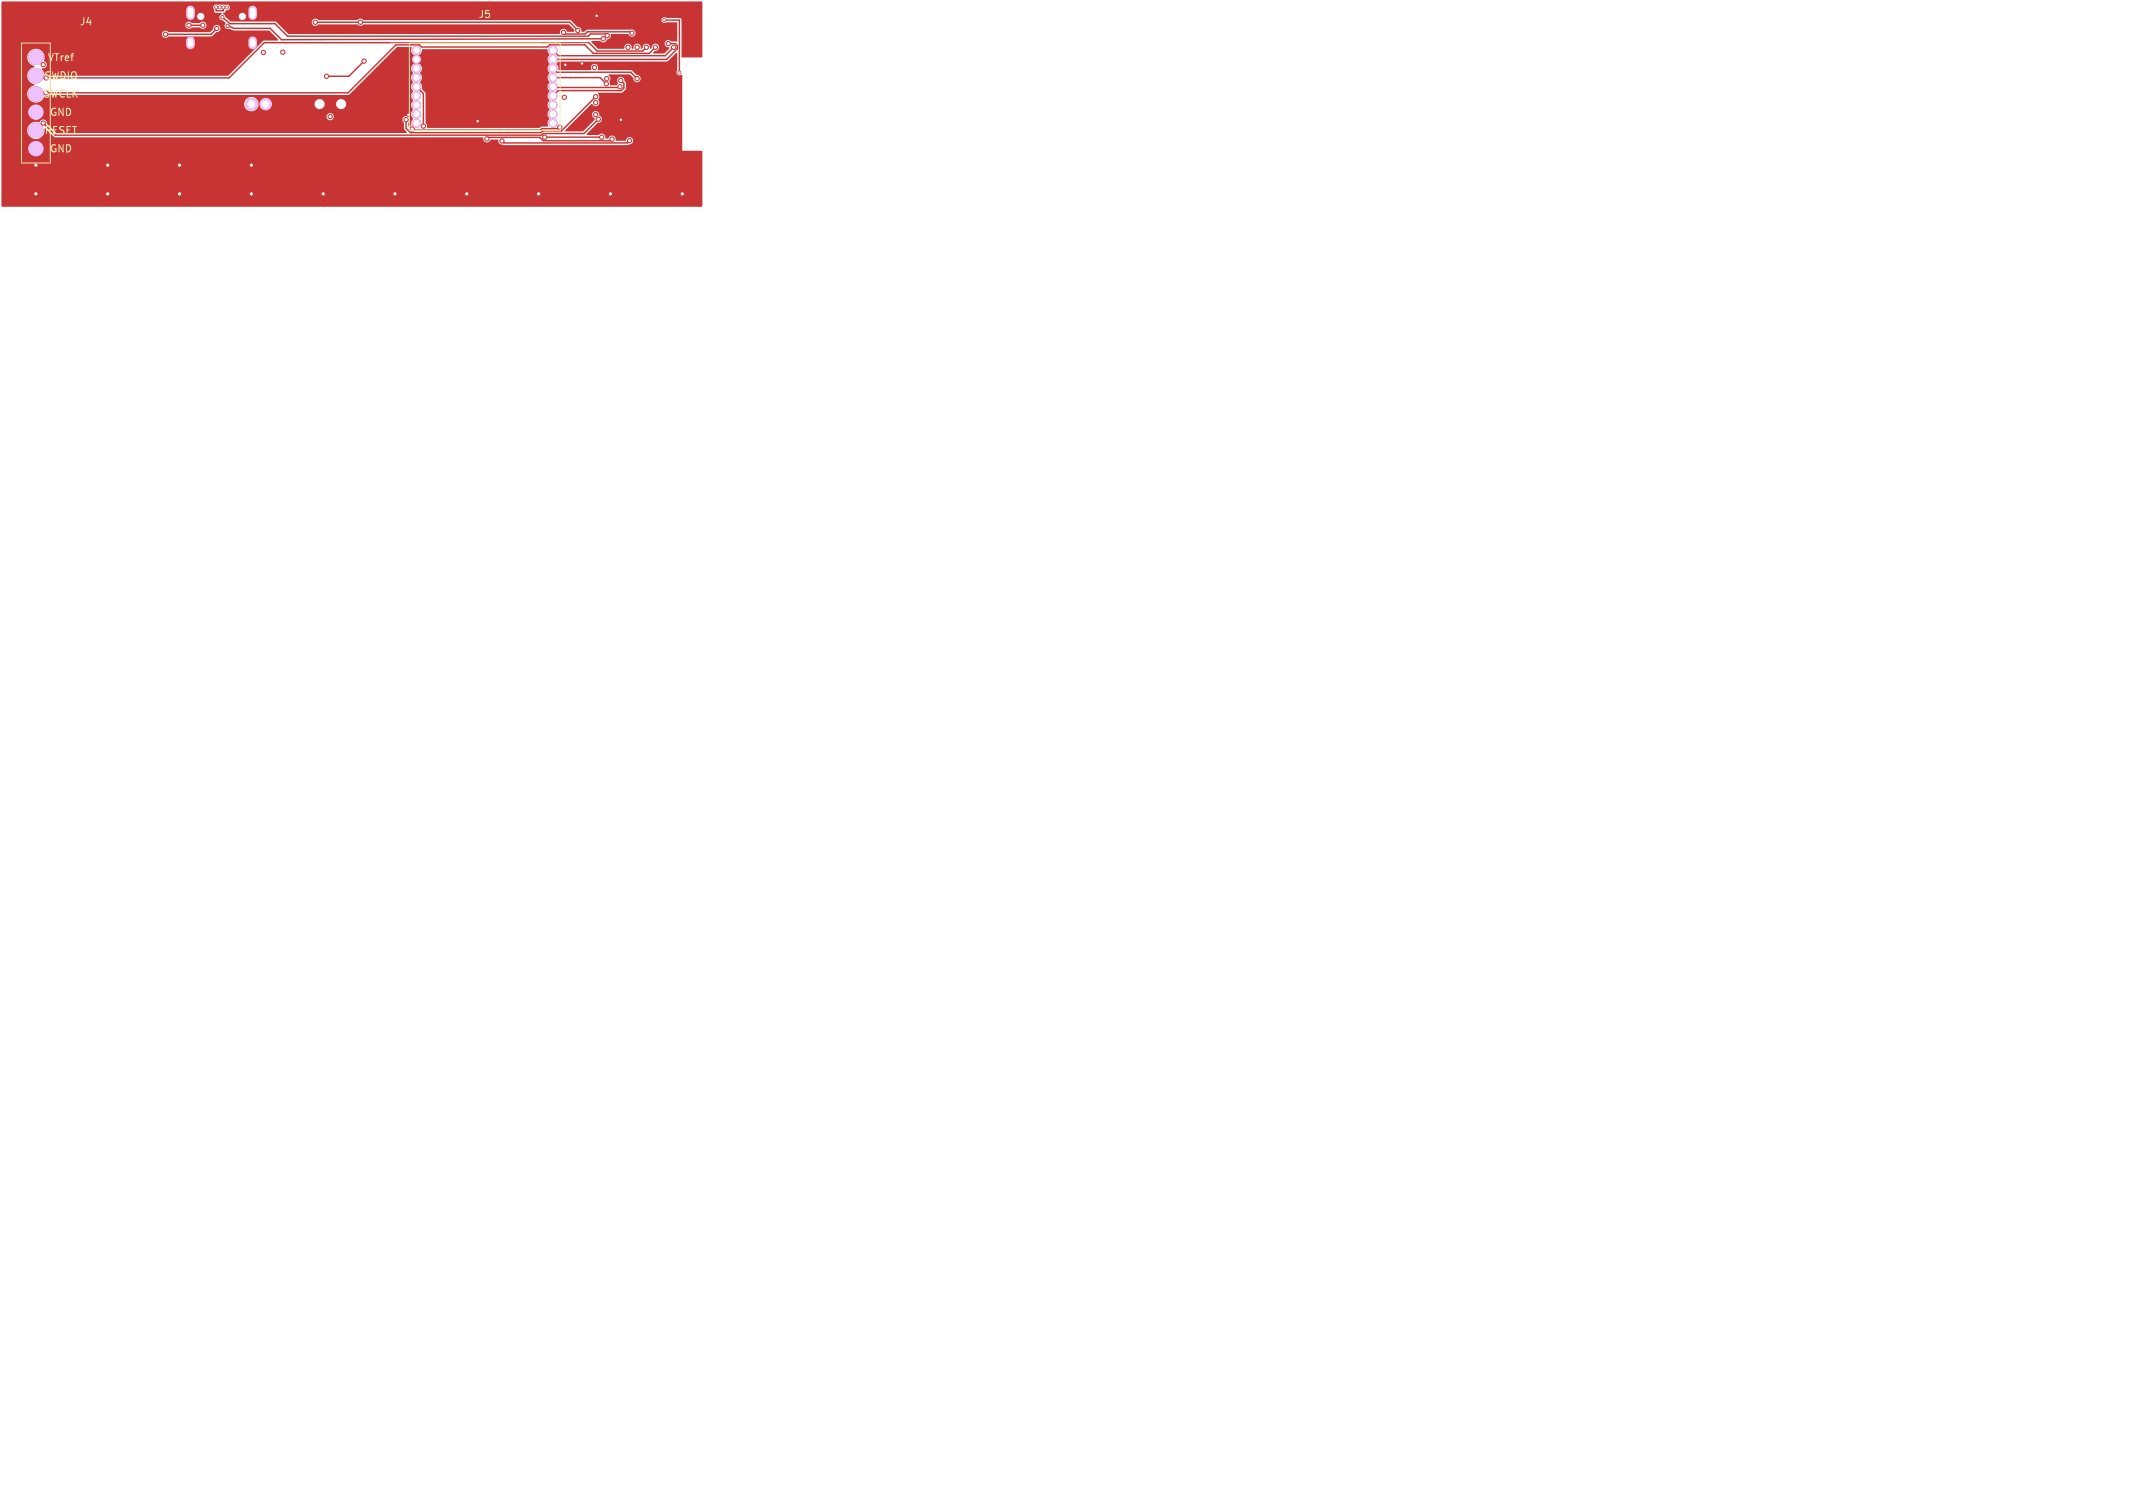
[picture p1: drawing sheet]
<svg xmlns="http://www.w3.org/2000/svg" width="297mm" height="210mm" viewBox="0 0 297 210" stroke-linecap="round" stroke-linejoin="round" font-family="sans-serif">
<defs><g id="words">
<g font-size="1.4" fill="#f2eda1">
<text x="11" y="3.7">J4</text>
<text x="66.5" y="2.7">J5</text>
<text x="6.5" y="8.7">VTref</text>
<text x="6.9" y="16.3">GND</text>
<text x="6.1" y="18.9">RESET</text>
<text x="6.9" y="21.4">GND</text>
</g>
<g font-size="1.4" fill="#fff">
<text x="6.1" y="11.3">SWDIO</text>
<text x="5.9" y="13.8">SWCLK</text>
</g>
</g></defs>
<g fill="#c83434" stroke="#c83434" stroke-width=".14">
<circle cx="5" cy="8" r="1"/>
<circle cx="5" cy="10.5" r="1"/>
<circle cx="5" cy="13.1" r="1"/>
<circle cx="5" cy="15.6" r="1"/>
<circle cx="5" cy="18.2" r="1"/>
<circle cx="5" cy="20.7" r="1"/>
<circle cx="77" cy="7" r=".55"/>
<circle cx="77" cy="8.3" r=".55"/>
<circle cx="77" cy="9.5" r=".55"/>
<circle cx="77" cy="10.8" r=".55"/>
<circle cx="77" cy="12.1" r=".55"/>
<circle cx="77" cy="13.3" r=".55"/>
<circle cx="77" cy="14.6" r=".55"/>
<circle cx="77" cy="15.9" r=".55"/>
<circle cx="77" cy="17.2" r=".55"/>
<circle cx="58" cy="17.2" r=".55"/>
<circle cx="58" cy="15.9" r=".55"/>
<circle cx="58" cy="14.6" r=".55"/>
<circle cx="58" cy="13.3" r=".55"/>
<circle cx="58" cy="12.1" r=".55"/>
<circle cx="58" cy="10.8" r=".55"/>
<circle cx="58" cy="9.5" r=".55"/>
<circle cx="58" cy="8.3" r=".55"/>
<circle cx="58" cy="7" r=".55"/>
<circle cx="35" cy="14.5" r=".8"/>
<circle cx="37" cy="14.5" r=".8"/>
<circle cx="39.4" cy="7.3" r=".3"/>
<circle cx="30.2" cy="4" r=".3"/>
<circle cx="23" cy="4.8" r=".3"/>
<circle cx="28.2" cy="3.5" r=".3"/>
<circle cx="26.3" cy="3.5" r=".3"/>
<circle cx="84.6" cy="5" r=".3"/>
<circle cx="31" cy="2.4" r=".22"/>
<circle cx="31.1" cy="1" r=".2"/>
<circle cx="30.1" cy="1" r=".2"/>
<circle cx="84" cy="5.4" r=".3"/>
<circle cx="31.7" cy="3.6" r=".23"/>
<circle cx="31.6" cy="1" r=".2"/>
<circle cx="30.6" cy="1" r=".2"/>
<circle cx="69.9" cy="19.6" r=".3"/>
<circle cx="87.7" cy="19.6" r=".3"/>
<circle cx="67.8" cy="19.3" r=".3"/>
<circle cx="85.2" cy="19.4" r=".3"/>
<circle cx="75.9" cy="19.1" r=".3"/>
<circle cx="83.8" cy="19.1" r=".3"/>
<circle cx="59" cy="17.6" r=".3"/>
<circle cx="82.9" cy="16" r=".3"/>
<circle cx="57.4" cy="18" r=".3"/>
<circle cx="77.9" cy="17.7" r=".3"/>
<circle cx="82.9" cy="14.3" r=".3"/>
<circle cx="6" cy="9" r=".3"/>
<circle cx="88" cy="4.6" r=".3"/>
<circle cx="78.6" cy="13.6" r=".3"/>
<circle cx="78.5" cy="4.5" r=".3"/>
<circle cx="82.9" cy="13.5" r=".3"/>
<circle cx="56.5" cy="16.7" r=".3"/>
<circle cx="80.5" cy="4.2" r=".3"/>
<circle cx="50.2" cy="3.1" r=".3"/>
<circle cx="43.9" cy="3.1" r=".3"/>
<circle cx="6" cy="17.1" r=".3"/>
<circle cx="82.8" cy="9.4" r=".3"/>
<circle cx="83.3" cy="16.6" r=".3"/>
<circle cx="84.5" cy="11" r=".3"/>
<circle cx="86.4" cy="11.2" r=".3"/>
<circle cx="46" cy="16.2" r=".3"/>
<circle cx="87.5" cy="6.6" r=".3"/>
<circle cx="86.3" cy="12.1" r=".3"/>
<circle cx="88.7" cy="6.6" r=".3"/>
<circle cx="84.4" cy="11.7" r=".3"/>
<circle cx="88.7" cy="11" r=".3"/>
<circle cx="90" cy="6.6" r=".3"/>
<circle cx="91.3" cy="6.6" r=".3"/>
<circle cx="93" cy="6.1" r=".3"/>
<circle cx="94.6" cy="10.1" r=".2"/>
<circle cx="92.5" cy="2.8" r=".2"/>
<circle cx="93.8" cy="6.6" r=".3"/>
<circle cx="36.7" cy="7.3" r=".3"/>
<circle cx="50.7" cy="8.5" r=".3"/>
<circle cx="45.5" cy="10.6" r=".3"/>
<circle cx="5" cy="27" r=".3"/>
<circle cx="86.5" cy="16.7" r=".2"/>
<circle cx="56.9" cy="16" r=".2"/>
<circle cx="75" cy="27" r=".3"/>
<circle cx="15" cy="27" r=".3"/>
<circle cx="25" cy="23" r=".3"/>
<circle cx="35" cy="27" r=".3"/>
<circle cx="45" cy="27" r=".3"/>
<circle cx="66.5" cy="16.9" r=".2"/>
<circle cx="83.1" cy="2.2" r=".2"/>
<circle cx="25" cy="27" r=".3"/>
<circle cx="55" cy="27" r=".3"/>
<circle cx="78.7" cy="9" r=".2"/>
<circle cx="5" cy="23" r=".3"/>
<circle cx="15" cy="23" r=".3"/>
<circle cx="35" cy="23" r=".3"/>
<circle cx="81" cy="8.8" r=".2"/>
<circle cx="95" cy="27" r=".3"/>
<circle cx="85" cy="27" r=".3"/>
<circle cx="65" cy="27" r=".3"/>
</g>
<path d="M26.5 1.4v.8M26.5 5.7v.6M35.2 1.4v.8M35.2 5.7v.6" fill="none" stroke="#c83434" stroke-width="1.2"/>
<g fill="none" stroke="#c83434" stroke-width=".2">
<path d="M5 8l1 1M26.3 3.5h1.9M30.1 1v.5h1v-.5M30.2 4l-.8 .8h-6.4M31 2.4l1 .9h6.3l1.7 1.7h41.9l.3-.3h2.1l.3 .3M31.7 3.6l.9 .3h5l1.6 1.6 44.8-.1M43.9 3.1h35.4l1.2 1.1M50.7 8.5l-2.1 2.1h-3.1M54.2 5.9h-17.4l-4.9 5h-26.6l-.3-.4M58 12.1l1 .9v4.6M58.5 6.4l-.1-.2h-3.3l-6.6 6.7h-43.3l-.2 .2M58.7 6.5h17.5l.3-.3h4.9l1.2 1.2h7.8l.9-.8"/>
<path d="M67.8 19.3l.2-.2h7.2l.4 .5h9.4l.2-.2M75.4 5.9h.3M75.7 5.9h.1M75.9 19.1h7.9M77 12.1l.1 .1h9.1l.1-.1M77 10.8h6.6l.8 .9M77 9.5l.5 .6h10.3l.9 .9M77.9 17.7l-.2 .2h-2.2l-.2 .2h-17.8l-.1-.1M78.5 4.5l.2 .2h2.8l.3-.3h6l.2 .2M82 5.9l1.1 1.2h6.4l.5-.5M82.9 13.5l-4.7 4.7h-2.6l-.3 .3h-18.1l-.7-.6v-1.2M83.3 16.6l-2 2h-5.7l-.2 .2h-67.7l-1.7-1.7-1 1.1"/>
<path d="M86.4 11.2l.5 .4v.7l-.4 .3h-8.8l-.7 .8M87.7 19.6l-.4 .3h-17.1l-.3-.3M92.5 2.8h2.1v7.3M93 6.1h1l.3 .2v.5l-1.5 1.5h-15.8M93.8 6.6l-1.2 1.2h-14.8l-.8-.8"/>
</g>
<path d="M54.2 5.9h21.2M58.5 6.4l.2 .1M75.7 5.9h6.3" fill="none" stroke="#c83434" stroke-width=".15"/>
<path d="M.2 .2h97.5l.1 .1v7.7h-2.9v-5.3l-.3-.2h-1.9a.4 .4 0 0 0-.5 0 .4 .4 0 0 0 0 .6 .4 .4 0 0 0 .6 0l1.5 .1v2.6h-.9a.53 .53 0 0 0-.9 .2 .53 .53 0 0 0 .7 .6v.1l-.7 .8-1.5-.1v-.1l.2-.2a.52 .52 0 0 0 .6-.5 .52 .52 0 0 0-.6-.5 .52 .52 0 0 0-.5 .6l-.1 .1-.1-.1a.53 .53 0 0 0-.5-.6 .53 .53 0 0 0-.5 .6l-.2 .1-.1-.1a.53 .53 0 0 0-.5-.6 .53 .53 0 0 0-.5 .7l-.3-.1a.53 .53 0 0 0-.5-.6 .53 .53 0 0 0-.5 .7h-3.6l-1-1 .1-.1h1.2a.59 .59 0 0 0 1-.2 .61 .61 0 0 0 .5-.8h2.3a.52 .52 0 0 0 .9 .3 .52 .52 0 0 0-.2-.9h-6.4l-.4 .3h-.3a.56 .56 0 0 0-.6-.7l-1-.9h-28.8a.55 .55 0 0 0-.9 0h-5.4a.52 .52 0 0 0-.8 0 .52 .52 0 0 0 .1 .7 .52 .52 0 0 0 .8-.1h5.4a.55 .55 0 0 0 .8 0h28.6l.7 .7 .1 .2-.1 .1h-.9a.54 .54 0 0 0-.6-.4 .54 .54 0 0 0-.4 .6l-.1 .1h-37.7l-1.8-1.7h-6.2l-.8-.6v-.2h1.8v.2a.5 .5 0 0 0 .8 .3 .5 .5 0 0 0 0-.8 .5 .5 0 0 0-.8 .3h-1.8l-.4-.3 .4-.3a.25 .25 0 0 1 .4-.2 .43 .43 0 0 0 .1-.6 .43 .43 0 0 0-.6-.1h-1a.4 .4 0 0 0-.5 .1 .4 .4 0 0 0 0 .5l.1 .4 .9 .1 .1 .2a.44 .44 0 0 0-.4 .5 .44 .44 0 0 0 .5 .3l.4 .4a.47 .47 0 0 0-.1 .6 .47 .47 0 0 0 .6 .2l.7 .2h4.8l1.3 1.4-2.1 .1-4.9 4.8h-24.8l-.3-.1-.4-.1-.4-.7 .1-.1a.55 .55 0 0 0 .6-.4 .55 .55 0 0 0-.4-.6 1.21 1.21 0 0 0-.7-1.6 1.21 1.21 0 0 0-1.6 .8 1.21 1.21 0 0 0 1 1.5v.1a1.27 1.27 0 0 0-1 1.3 1.27 1.27 0 0 0 1 1.2v.1a1.21 1.21 0 0 0-.7 2 1.21 1.21 0 0 0 2.1-.5h.4l.3-.2h41.6l6.7-6.6 2-.1 .1 .2a.76 .76 0 0 0 .6 1.1 .76 .76 0 0 0 .9-.9l17.4-.1 .1 .6a.3 .3 0 0 1 .2 .2 .3 .3 0 0 1-.2 .3 .95 .95 0 0 0 .2 1 .88 .88 0 0 0 0 1.3 .86 .86 0 0 0 0 1.3 .88 .88 0 0 0 0 1.3 .88 .88 0 0 0 0 1.2 .88 .88 0 0 0 0 1.3 .88 .88 0 0 0 0 1.3 .92 .92 0 0 0-.2 1h-.9l-.3 .2h-15.6l-.2-.7-.1-4.3a.83 .83 0 0 1-.5-.9l-.2-.4a.93 .93 0 0 0 0-1.4 .76 .76 0 0 0 0-1.1 .76 .76 0 0 0-1.1 0 .76 .76 0 0 0 .1 1.2 .87 .87 0 0 0 0 1.3 .88 .88 0 0 0 0 1.3 .88 .88 0 0 0 0 1.2 .88 .88 0 0 0 0 1.3 .88 .88 0 0 0 0 1.3 1.02 1.02 0 0 0-.3 .9l-.2 .1h-.1v-.5a.51 .51 0 0 0 0-.8 .51 .51 0 0 0-.8 .1 .51 .51 0 0 0 .1 .7v.8l.4 .5-.1 .1h-48.6l-1.4-1.3a.54 .54 0 0 0-.4-.6 .54 .54 0 0 0-.6 .4 1.21 1.21 0 0 0-1.7 .9 1.21 1.21 0 0 0 1.2 1.5 1.21 1.21 0 0 0 1.2-1.5h.2l1.3 1.2h59.6a.57 .57 0 0 0 .4 .7 .57 .57 0 0 0 .7-.4h.9l.1 .2a.58 .58 0 0 0 .6 .6l17.5-.1a.53 .53 0 0 0 .7-.4 .53 .53 0 0 0-.5-.6 .53 .53 0 0 0-.6 .5h-1.4a.57 .57 0 0 0-.4-.7 .57 .57 0 0 0-.7 .4h-.3a.56 .56 0 0 0-.3-.6 .56 .56 0 0 0-.7 .1l-1.6-.1 1.6-1.6a.5 .5 0 0 0 .5-.4 .5 .5 0 0 0-.3-.6 .53 .53 0 0 0-.5-.6 .53 .53 0 0 0-.5 .7l.3 .3v.2l-1.6 1.6-2.5-.1 3.7-3.7a.54 .54 0 0 0 .7 .3 .54 .54 0 0 0 .3-.7 .36 .36 0 0 1 0-.6l-.2-.5 .1-.1h3.4l.5-.6v-.7l-.2-.3a.54 .54 0 0 0-.7-.6 .54 .54 0 0 0-.2 .9l-.3 .3h-.8l-.1-.1v-.5a.58 .58 0 0 0-.2-.9h.1h2.9l.5 .5a.51 .51 0 0 0 .5 .5 .51 .51 0 0 0 .5-.5 .51 .51 0 0 0-.6-.5l-.7-.6h-4.6l-.1-.2a.52 .52 0 0 0-.5-.7 .52 .52 0 0 0-.4 .8l-4.5 .1-.2-.7a.26 .26 0 0 1 .1-.5h15.2l1.3-1.2 .1 .1v2.3a.42 .42 0 0 0 0 .6 .42 .42 0 0 0 .6 0l.1 .1v10.5l2.8 .1-.1 7.7-97.5-.1v-12.5h45.3a.5 .5 0 0 0 .6 .5 .5 .5 0 0 0 .2-.8 .5 .5 0 0 0-.8 .2v.1h-45.3v-1.8h33.8a1 1 0 0 0 1 1.1 1 1 0 0 0 1-1.1h7.8v.2a.7 .7 0 0 0 .8 .6 .7 .7 0 0 0 .6-.8h1.6v.2a.7 .7 0 0 0 1.1 .5 .7 .7 0 0 0 0-1.2 .7 .7 0 0 0-1.1 .5h-1.6v-.1a.7 .7 0 0 0-.8-.5 .7 .7 0 0 0-.6 .6h-7.8a1.01 1.01 0 0 0-1-.9 1.01 1.01 0 0 0-1 .9h-33.8v-9.7h22.3v.1a.53 .53 0 0 0 .4 .5 .53 .53 0 0 0 .6-.2h5.9l.7-.6a.52 .52 0 0 0 .6-.5 .52 .52 0 0 0-.5-.5 .52 .52 0 0 0-.5 .6l-.5 .4-5.8-.1a.51 .51 0 0 0-.5-.1 .51 .51 0 0 0-.4 .4h-22.3v-1.3h25.6v.2a.53 .53 0 0 0 .4 .4 .53 .53 0 0 0 .6-.2h1a.51 .51 0 0 0 .8 0 .51 .51 0 0 0-.1-.7 .51 .51 0 0 0-.7 .1h-1l-.2-.1a.51 .51 0 0 0-.8 .3h-25.6v-1.2h27.2v.2a.5 .5 0 0 0 .8 .3 .5 .5 0 0 0 0-.8 .5 .5 0 0 0-.8 .3h-27.2z" fill="#c83434"/>
<path d="M3 6h4v16.7h-4zM57 6h21v12.2h-21z" fill="none" stroke="#f2eda1" stroke-width=".14"/>
<g fill="#efc1ff" stroke="#efc1ff" stroke-width=".14">
<circle cx="5" cy="8" r="1"/>
<circle cx="5" cy="10.5" r="1"/>
<circle cx="5" cy="13.1" r="1"/>
<circle cx="5" cy="15.6" r="1"/>
<circle cx="5" cy="18.2" r="1"/>
<circle cx="5" cy="20.7" r="1"/>
<circle cx="77" cy="7" r=".55"/>
<circle cx="77" cy="8.3" r=".55"/>
<circle cx="77" cy="9.5" r=".55"/>
<circle cx="77" cy="10.8" r=".55"/>
<circle cx="77" cy="12.1" r=".55"/>
<circle cx="77" cy="13.3" r=".55"/>
<circle cx="77" cy="14.6" r=".55"/>
<circle cx="77" cy="15.9" r=".55"/>
<circle cx="77" cy="17.2" r=".55"/>
<circle cx="58" cy="17.2" r=".55"/>
<circle cx="58" cy="15.9" r=".55"/>
<circle cx="58" cy="14.6" r=".55"/>
<circle cx="58" cy="13.3" r=".55"/>
<circle cx="58" cy="12.1" r=".55"/>
<circle cx="58" cy="10.8" r=".55"/>
<circle cx="58" cy="9.5" r=".55"/>
<circle cx="58" cy="8.3" r=".55"/>
<circle cx="58" cy="7" r=".55"/>
<circle cx="33.7" cy="2.3" r=".3"/>
<circle cx="27.9" cy="2.3" r=".3"/>
<circle cx="47.5" cy="14.5" r=".5"/>
<circle cx="44.5" cy="14.5" r=".5"/>
<circle cx="35" cy="14.5" r=".8"/>
<circle cx="37" cy="14.5" r=".8"/>
</g>
<path d="M26.5 1.4v.8M26.5 5.7v.6M35.2 1.4v.8M35.2 5.7v.6" fill="none" stroke="#efc1ff" stroke-width="1.2"/>
<g fill="#fff" stroke="#fff" stroke-width=".14">
<circle cx="39.4" cy="7.3" r=".15"/>
<circle cx="30.2" cy="4" r=".15"/>
<circle cx="23" cy="4.8" r=".15"/>
<circle cx="28.2" cy="3.5" r=".15"/>
<circle cx="26.3" cy="3.5" r=".15"/>
<circle cx="84.6" cy="5" r=".15"/>
<circle cx="31" cy="2.4" r=".1"/>
<circle cx="31.1" cy="1" r=".1"/>
<circle cx="30.1" cy="1" r=".1"/>
<circle cx="84" cy="5.4" r=".15"/>
<circle cx="31.7" cy="3.6" r=".1"/>
<circle cx="31.6" cy="1" r=".1"/>
<circle cx="30.6" cy="1" r=".1"/>
<circle cx="69.9" cy="19.6" r=".15"/>
<circle cx="87.7" cy="19.6" r=".15"/>
<circle cx="67.8" cy="19.3" r=".15"/>
<circle cx="85.2" cy="19.4" r=".15"/>
<circle cx="75.9" cy="19.1" r=".15"/>
<circle cx="83.8" cy="19.1" r=".15"/>
<circle cx="59" cy="17.6" r=".15"/>
<circle cx="82.9" cy="16" r=".15"/>
<circle cx="57.4" cy="18" r=".15"/>
<circle cx="77.9" cy="17.7" r=".15"/>
<circle cx="82.9" cy="14.3" r=".15"/>
<circle cx="6" cy="9" r=".15"/>
<circle cx="88" cy="4.6" r=".15"/>
<circle cx="78.6" cy="13.6" r=".15"/>
<circle cx="78.5" cy="4.5" r=".15"/>
<circle cx="82.9" cy="13.5" r=".15"/>
<circle cx="56.5" cy="16.7" r=".15"/>
<circle cx="80.5" cy="4.2" r=".15"/>
<circle cx="50.2" cy="3.1" r=".15"/>
<circle cx="43.9" cy="3.1" r=".15"/>
<circle cx="6" cy="17.1" r=".15"/>
<circle cx="82.8" cy="9.4" r=".15"/>
<circle cx="83.3" cy="16.6" r=".15"/>
<circle cx="84.5" cy="11" r=".15"/>
<circle cx="86.4" cy="11.2" r=".15"/>
<circle cx="46" cy="16.2" r=".15"/>
<circle cx="87.5" cy="6.6" r=".15"/>
<circle cx="86.3" cy="12.1" r=".15"/>
<circle cx="88.7" cy="6.6" r=".15"/>
<circle cx="84.4" cy="11.7" r=".15"/>
<circle cx="88.7" cy="11" r=".15"/>
<circle cx="90" cy="6.6" r=".15"/>
<circle cx="91.3" cy="6.6" r=".15"/>
<circle cx="93" cy="6.1" r=".15"/>
<circle cx="94.6" cy="10.1" r=".1"/>
<circle cx="92.5" cy="2.8" r=".1"/>
<circle cx="93.8" cy="6.6" r=".15"/>
<circle cx="36.7" cy="7.3" r=".15"/>
<circle cx="50.7" cy="8.5" r=".15"/>
<circle cx="45.5" cy="10.6" r=".15"/>
<circle cx="5" cy="27" r=".15"/>
<circle cx="86.5" cy="16.7" r=".1"/>
<circle cx="56.9" cy="16" r=".1"/>
<circle cx="75" cy="27" r=".15"/>
<circle cx="15" cy="27" r=".15"/>
<circle cx="25" cy="23" r=".15"/>
<circle cx="35" cy="27" r=".15"/>
<circle cx="45" cy="27" r=".15"/>
<circle cx="66.5" cy="16.9" r=".1"/>
<circle cx="83.1" cy="2.2" r=".1"/>
<circle cx="25" cy="27" r=".15"/>
<circle cx="55" cy="27" r=".15"/>
<circle cx="78.7" cy="9" r=".1"/>
<circle cx="5" cy="23" r=".15"/>
<circle cx="15" cy="23" r=".15"/>
<circle cx="35" cy="23" r=".15"/>
<circle cx="81" cy="8.8" r=".1"/>
<circle cx="95" cy="27" r=".15"/>
<circle cx="85" cy="27" r=".15"/>
<circle cx="65" cy="27" r=".15"/>
<circle cx="77" cy="7" r=".35"/>
<circle cx="77" cy="8.3" r=".35"/>
<circle cx="77" cy="9.5" r=".35"/>
<circle cx="77" cy="10.8" r=".35"/>
<circle cx="77" cy="12.1" r=".35"/>
<circle cx="77" cy="13.3" r=".35"/>
<circle cx="77" cy="14.6" r=".35"/>
<circle cx="77" cy="15.9" r=".35"/>
<circle cx="77" cy="17.2" r=".35"/>
<circle cx="58" cy="17.2" r=".35"/>
<circle cx="58" cy="15.9" r=".35"/>
<circle cx="58" cy="14.6" r=".35"/>
<circle cx="58" cy="13.3" r=".35"/>
<circle cx="58" cy="12.1" r=".35"/>
<circle cx="58" cy="10.8" r=".35"/>
<circle cx="58" cy="9.5" r=".35"/>
<circle cx="58" cy="8.3" r=".35"/>
<circle cx="58" cy="7" r=".35"/>
<circle cx="33.7" cy="2.3" r=".3"/>
<circle cx="27.9" cy="2.3" r=".3"/>
<circle cx="47.5" cy="14.5" r=".5"/>
<circle cx="44.5" cy="14.5" r=".5"/>
<circle cx="35" cy="14.5" r=".45"/>
<circle cx="37" cy="14.5" r=".45"/>
</g>
<path d="M26.5 1.4v.7M26.5 5.8v.4M35.2 1.4v.7M35.2 5.8v.4" fill="none" stroke="#fff" stroke-width=".8"/>
<use href="#words"/>
</svg>
